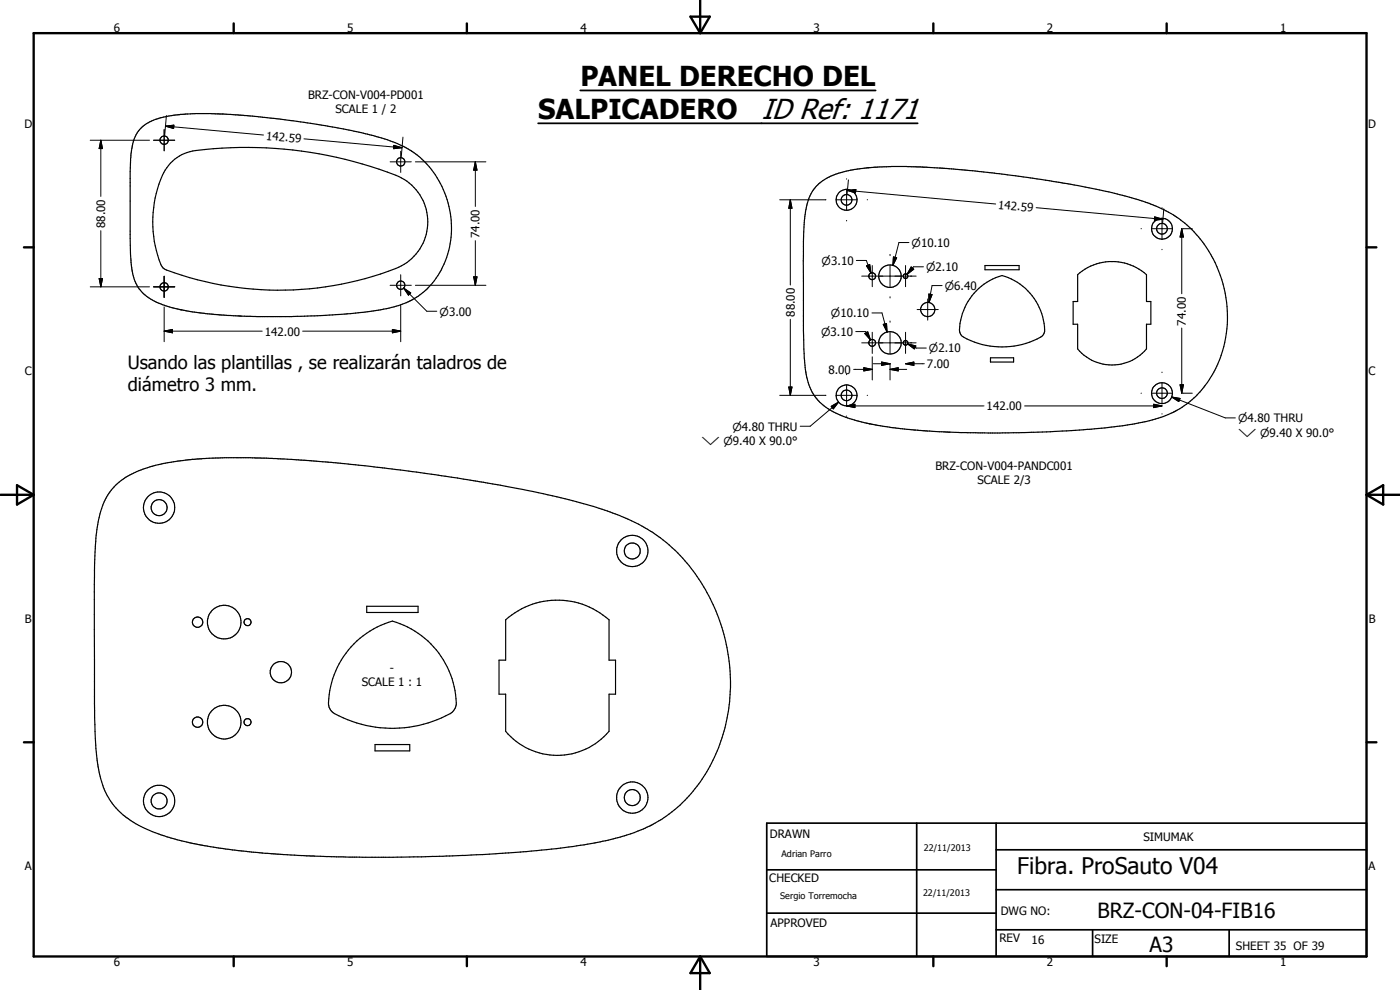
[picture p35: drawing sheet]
<svg xmlns="http://www.w3.org/2000/svg" width="420mm" height="297mm" viewBox="0 0 420 297" stroke-linecap="round" stroke-linejoin="round" font-family="sans-serif">
<defs><g id="words">
<text font-size="8.7" x="228.6" y="35.7">ID Ref: 1171</text>
<g font-size="8.2">
<text x="174.2" y="25.8">PANEL DERECHO DEL</text>
<text x="161.5" y="35.7">SALPICADERO</text>
</g>
<text font-size="6.9" x="305.3" y="262.2">Fibra. ProSauto V04</text>
<g font-size="6.3">
<text x="329.4" y="275.4">BRZ-CON-04-FIB16</text>
<text x="345" y="285.6">A3</text>
</g>
<g font-size="5.5">
<text x="38.3" y="110.7">Usando las plantillas , se realizarán taladros de</text>
<text x="38.3" y="117.2">diámetro 3 mm.</text>
</g>
<g font-size="3.5">
<text x="34.2" y="9.6">6</text>
<text x="104.2" y="9.6">5</text>
<text x="174.2" y="9.6">4</text>
<text x="244.2" y="9.6">3</text>
<text x="314.2" y="9.6">2</text>
<text x="384.2" y="9.6">1</text>
<text x="92.4" y="29.8">BRZ-CON-V004-PD001</text>
<text x="100.7" y="34">SCALE 1 / 2</text>
<text x="7.3" y="38.4">D</text>
<text x="79.8" y="41.9" transform="rotate(5 79.8 41.9)">142.59</text>
<text x="410.6" y="38.4">D</text>
<text x="299.5" y="62.6" transform="rotate(5 299.5 62.6)">142.59</text>
<text x="31.6" y="68.5" transform="rotate(-90 31.6 68.5)">88.00</text>
<text x="143.9" y="71.5" transform="rotate(-90 143.9 71.5)">74.00</text>
<text x="238.5" y="95" transform="rotate(-90 238.5 95)">88.00</text>
<text x="79.5" y="100.7">142.00</text>
<text x="355.9" y="97.7" transform="rotate(-90 355.9 97.7)">74.00</text>
<text x="7.4" y="112.6">C</text>
<text x="248.6" y="112.1">8.00</text>
<text x="278.2" y="110.4">7.00</text>
<text x="410.7" y="112.6">C</text>
<text x="296.1" y="123.1">142.00</text>
<text x="280.7" y="141.1">BRZ-CON-V004-PANDC001</text>
<text x="293.3" y="145.3">SCALE 2/3</text>
<text x="7.4" y="186.9">B</text>
<text x="410.8" y="186.9">B</text>
<text x="117" y="201.6">-</text>
<text x="108.6" y="205.8">SCALE 1 : 1</text>
<text x="231" y="251.5">DRAWN</text>
<text x="343.1" y="252.3">SIMUMAK</text>
<text x="7.4" y="261.1">A</text>
<text x="410.7" y="261.1">A</text>
<text x="230.9" y="264.6">CHECKED</text>
<text x="300.3" y="274.5">DWG NO:</text>
<text x="231.3" y="278.3">APPROVED</text>
<text x="299.9" y="282.6">REV</text>
<text x="309.6" y="283.3">16</text>
<text x="328.5" y="283.1">SIZE</text>
<text x="370.9" y="285.1">SHEET 35 OF 39</text>
<text x="34.2" y="289.9">6</text>
<text x="104.2" y="289.9">5</text>
<text x="174.2" y="289.9">4</text>
<text x="244.2" y="289.9">3</text>
<text x="314.2" y="289.9">2</text>
<text x="384.2" y="289.9">1</text>
</g>
<g font-size="3.3">
<text x="273.6" y="74">n10.10</text>
<text x="246.6" y="79.4">n3.10</text>
<text x="277.9" y="81.3">n2.10</text>
<text x="283.5" y="87">n6.40</text>
<text x="131.9" y="94.7">n3.00</text>
<text x="249.4" y="95.2">n10.10</text>
<text x="246.4" y="100.8">n3.10</text>
<text x="278.8" y="105.7">n2.10</text>
<text x="219.8" y="129.2">n4.80 THRU</text>
<text x="371.5" y="126.7">n4.80 THRU</text>
<text x="371.5" y="131.1">w n9.40 X 90.0°</text>
<text x="210.5" y="133.6">w n9.40 X 90.0°</text>
</g>
<g font-size="2.7">
<text x="234.5" y="257.1">Adrian Parro</text>
<text x="277.2" y="255.3">22/11/2013</text>
<text x="234.1" y="269.7">Sergio Torremocha</text>
<text x="277" y="268.7">22/11/2013</text>
</g>
</g></defs>
<g fill="none" stroke="#000" stroke-width=".35">
<path d="M41.9 38.9a15.9 15.9 0 0 1 9.7-4.2l7.2-.6 8.2 .1 5.9 .4 18.3 2.1 15 2.7a53.5 53.5 0 0 1 17.3 5.9 27.8 27.8 0 0 1 6.3 39.6 23.8 23.8 0 0 1-15.6 8.1 167.7 167.7 0 0 1-20.8 1.8l-5.9 .2-15-.1-10.7-.8-7.6-1.2a21.6 21.6 0 0 1-11.8-5.4 14.4 14.4 0 0 1-3.1-9.3l-.2-6.7 .1-23.4a16.3 16.3 0 0 1 2.7-9.2zM51.1 49a13.9 13.9 0 0 1 10.3-4.1 122.3 122.3 0 0 1 59.1 8.5 15 15 0 0 1 7.8 14.1 15 15 0 0 1-9.5 13.1 96.4 96.4 0 0 1-69.5 0l-.4-.2a27.6 27.6 0 0 1-3-12.3 31.9 31.9 0 0 1 4.2-17.8zM245.1 55.8a21.3 21.3 0 0 1 12.7-5.1l6.3-.6 7.9-.1 10.3 .4 9.6 .8 12.9 1.5 13.3 2 14.7 2.9 5.5 1.4a42.1 42.1 0 0 1 19.5 10 36.6 36.6 0 0 1 4.6 45.8 29.2 29.2 0 0 1-20.1 12l-3.2 .6a226.1 226.1 0 0 1-25 2.2l-14 .3-15.5-.2-12.4-.9-10.3-1.5a36.6 36.6 0 0 1-14.5-5.5 16.6 16.6 0 0 1-5.9-13l-.4-9.6v-20.9l.2-10.9a20 20 0 0 1 3.2-10.9zM295.6 79.7h10.2v1.2h-10.2zM293 87.2a17.2 17.2 0 0 1 7.7-4.5 17.4 17.4 0 0 1 12.7 17l-.3 .7a15.7 15.7 0 0 1-8.8 3.4 23.3 23.3 0 0 1-15.7-3.1l-.4-.6a13.6 13.6 0 0 1 2.9-10.5zM323.4 82.4a15.4 15.4 0 0 1 20.7 0v8.1h1.3v6.8h-1.3v7.4a13.5 13.5 0 0 1-20.7 0v-7.4h-1.3v-6.8h1.3zM297.3 107.4h6.9v1.2h-6.9zM34.7 145.6a29.7 29.7 0 0 1 16-6.8l6.9-1 9.8-.5 12.6 .2 9.6 .5 12.5 1 18.1 2 17.1 2.4 10.6 1.8a237.9 237.9 0 0 1 33.6 7.9 50.6 50.6 0 0 1 31.2 25.6 53.8 53.8 0 0 1-3 56.5 42.6 42.6 0 0 1-26.4 16.7l-1.6 .4a183.6 183.6 0 0 1-25.5 3.4l-16.6 1-13.1 .4-17.6 .1-10.9-.2-12.8-.6-9.7-.7-10-1.3-9.5-1.8a46.5 46.5 0 0 1-19-8 23.9 23.9 0 0 1-7.8-16.4l-.4-3.6-.4-9.3-.1-39.9a88.9 88.9 0 0 1 1.7-21.2 17.8 17.8 0 0 1 3.8-7.6zM107.1 192.3a27 27 0 0 1 10.7-5.9 26.2 26.2 0 0 1 19.1 25.4l-.6 1.1a4.4 4.4 0 0 1-2.5 1.9 35.9 35.9 0 0 1-34.1-1.2l-.7-1a8.2 8.2 0 0 1 0-5.4 26.8 26.8 0 0 1 8.1-14.9zM110.1 181.9h15.4v1.9h-15.4zM151.8 186a23.3 23.3 0 0 1 31 0v12.1h1.9v10.2h-1.9v11.1a20.2 20.2 0 0 1-31 0v-11.1h-2v-10.2h2zM112.6 223.4h10.4v1.9h-10.4z"/>
<circle cx="49.3" cy="42" r="1.26"/>
<circle cx="120.3" cy="48.6" r="1.26"/>
<circle cx="254.1" cy="60" r="3.1"/>
<circle cx="254.1" cy="60" r="1.6"/>
<circle cx="348.7" cy="68.6" r="1.6"/>
<circle cx="348.7" cy="68.6" r="3.1"/>
<circle cx="49.3" cy="86.1" r="1.26"/>
<circle cx="120.3" cy="85.6" r="1.26"/>
<circle cx="261.8" cy="82.9" r="1.04"/>
<circle cx="267.1" cy="82.9" r="3.4"/>
<circle cx="271.8" cy="82.9" r=".7"/>
<circle cx="278.4" cy="92.9" r="2.13"/>
<circle cx="254.1" cy="118.6" r="3.1"/>
<circle cx="254.1" cy="118.6" r="1.6"/>
<circle cx="261.8" cy="102.9" r="1.03"/>
<circle cx="267.1" cy="102.9" r="3.4"/>
<circle cx="271.8" cy="102.9" r=".69"/>
<circle cx="348.7" cy="118" r="3.1"/>
<circle cx="348.7" cy="117.9" r="1.61"/>
<circle cx="47.8" cy="152.3" r="2.41"/>
<circle cx="47.8" cy="152.3" r="4.7"/>
<circle cx="189.7" cy="165.3" r="2.41"/>
<circle cx="189.7" cy="165.3" r="4.7"/>
<circle cx="59.3" cy="186.7" r="1.55"/>
<circle cx="67.3" cy="186.7" r="5.1"/>
<circle cx="74.3" cy="186.7" r="1.03"/>
<circle cx="59.3" cy="216.7" r="1.56"/>
<circle cx="67.3" cy="216.7" r="5.1"/>
<circle cx="74.3" cy="216.7" r="1.06"/>
<circle cx="84.3" cy="201.7" r="3.2"/>
<circle cx="189.7" cy="239.3" r="4.7"/>
<circle cx="189.8" cy="239.3" r="2.42"/>
<circle cx="47.7" cy="240.3" r="2.4"/>
<circle cx="47.8" cy="240.3" r="4.7"/>
</g>
<g fill="none" stroke="#000" stroke-width=".71">
<path d="M10.1 9.9h400v277.1h-400zM70.1 7v2.9M140.1 7v2.9M207.2 5h5.8l-2.9 4.9zM210.1 0v9.9M280.1 7v2.9M350.1 7v2.9M7.2 74.2h2.9M410.1 74.2h3M.1 148.5h10M5.1 145.6l5 2.9-5 2.9zM410.1 148.5h10"/>
<path d="M410.1 148.5l5-2.9v5.8zM7.2 222.7h2.9M410.1 222.7h3M70.1 287v2.9M140.1 287v2.9M210.1 287v10M210.1 287l2.9 5h-5.8zM280.1 287v2.9M350.1 287v2.9"/>
</g>
<path d="M230.1 247h180v40h-180zM275.1 247v40M298.9 255h111.2M298.9 247v40M230.1 274h68.8M230.1 261h68.8M298.9 279h111.2M298.9 267h111.2M327.9 279v8M368.9 279v8" fill="none" stroke="#000" stroke-width=".51"/>
<path d="M161.5 37h113.9M174.1 27.1h88.7" fill="none" stroke="#000" stroke-width=".53"/>
<g fill="none" stroke="#000" stroke-width=".3">
<path d="M49.3 38.9v6.4M49.6 37.8l2.6-.3-.1 1.1zM49.6 37.8l29.5 2.7M49.9 34.7l-.5 5.8M27.1 42.1h17.8M30.3 42.1l.5 2.5h-1.1zM30.3 42.1v16.8M46.1 42.1h6.3M91.2 41.7l29.4 2.6M117.1 48.6h6.3M118.2 43.6l2.4 .7-2.5 .3zM120.3 45.4v6.3"/>
<path d="M120.9 41.1l-.5 5.9M124.7 48.6h21.1M142.7 48.6l.5 2.5h-1.1zM142.7 48.6v13.3M234 59.9h13.9M237.2 59.9l.5 2.6h-1zM237.2 59.9v25.6M250.9 59.9h6.3M254.1 53.6v.2M254.1 56.8v6.3M254.3 57.1l2.6-.2-.2 1zM254.3 57.1l44.5 4.1"/>
<path d="M254.6 54l-.4 4.4M260.3 59.9h.1M30.3 69.2v16.9M142.7 72.2v13.4M254.1 66.1v.2M257 78.1h3l1.4 3.8M260 79.8l1-.4 .4 2.5zM261.8 79.7v6.3M267.1 76.3v.4M267.1 79.7v6.3M268.1 77.1l1 .2-1.1 2.3zM271.8 79.7v6.3"/>
<path d="M272.8 72.8h-3l-1.8 6.8M311 62.3l38 3.5M342.4 68.6h.1M345.6 68.6h6.3M346.5 65.1l2.5 .7-2.6 .3zM348.7 62.3v.2M348.7 65.4v6.4M348.7 74.8v.1M349.3 62.7l-.4 4.4M354.7 68.6l.5 2.5h-1.1zM354.7 68.6v19.5M354.9 68.6h2.9"/>
<path d="M27.1 86.1h17.8M29.7 83.6h1.1l-.5 2.5zM46.1 86.1h6.3M49.3 99.4l2.5-.6v1.1zM49.3 82.9v6.3M49.3 92.1v10.4M49.3 99.4h29.4M90.8 99.4h29.5M117.1 85.6h6.3M117.8 98.8l2.5 .6-2.5 .5zM120.3 82.4v6.4M120.3 91.6v10.9"/>
<path d="M121.1 86.4l2.2 1.5-.7 .7zM121.1 86.4l7 7h3M124.7 85.6h21.1M142.1 83.1h1.1l-.5 2.5zM237.2 95.8v22.8M256.8 99.5h3l1.4 2.5M258.6 82.8h16.3M261.7 93.9h3l1.5 5.7M261.8 99.7v6.3M265.1 97.3l1-.2 .1 2.5zM267.1 89v.4M267.1 96.3v.4"/>
<path d="M267.1 99.7v6.3M271.8 99.7v6.3M273.5 80.1l.7 .7-2 1.5zM275.2 92.9h6.4M277.1 80.1h-3l-1.9 2.2M278.4 89.7v6.4M278.8 88.2l.9 .2-.9 2.4zM282.7 85.7h-3l-.9 5.1M354.7 98.4v19.6M234 118.6h13.9M236.7 116.1h1l-.5 2.5zM250.9 118.6h6.3"/>
<path d="M254.1 112.3v.1M254.1 115.4v6.4M256.2 110.8h5.6M258.6 102.9h16.3M259.2 110.3l2.6 .5-2.6 .5zM259.5 100.1l.9-.5 .8 2.4zM260.3 118.6h.1M261.8 107.1v6.9M262.1 109.1h5M264.6 108.6l2.5 .5-2.5 .5zM267.1 110.8l2.5-.5v1zM267.1 109.1v4.9"/>
<path d="M267.1 110.8h5M271.8 109.1l2.5-.5v1zM271.8 109.1h5.6M272.4 103.2l2.5 .6-.5 .9zM272.4 103.2l2.6 1.2h3M342.4 118h.1M345.6 118h6.3M348.7 111.6v.2M348.7 114.8v6.4M351.7 119.1l2.4 .4-.3 1zM351.7 119.1l16 6.3h3M354.1 115.4h1.1l-.5 2.6z"/>
<path d="M354.9 118h2.9M249.5 121.9l2.2-1.3-1.6 2.1zM251.7 120.6l-8.5 7.3h-3.1M254.1 121.8l2.5-.5v1zM254.1 124.8v.1M254.1 121.8h41.2M307.5 121.8h41.2M346.2 121.3l2.5 .5-2.5 .5zM348.7 124.1v.1"/>
</g>
<g fill="#000">
<path d="M49.6 37.8l2.6-.3-.1 1.1zM30.3 42.1l.5 2.5h-1.1zM118.2 43.6l2.4 .7-2.5 .3zM142.7 48.6l.5 2.5h-1.1zM254.3 57.1l2.6-.2-.2 1zM237.2 59.9l.5 2.6h-1zM260 79.8l1-.4 .4 2.5zM268.1 77.1l1 .2-1.1 2.3zM346.5 65.1l2.5 .7-2.6 .3zM354.7 68.6l.5 2.5h-1.1zM29.7 83.6h1.1l-.5 2.5zM49.3 99.4l2.5-.6v1.1z"/>
<path d="M117.8 98.8l2.5 .6-2.5 .5zM121.1 86.4l2.2 1.5-.7 .7zM142.1 83.1h1.1l-.5 2.5zM265.1 97.3l1-.2 .1 2.5zM273.5 80.1l.7 .7-2 1.5zM278.8 88.2l.9 .2-.9 2.4zM236.7 116.1h1l-.5 2.5zM259.2 110.3l2.6 .5-2.6 .5zM259.5 100.1l.9-.5 .8 2.4zM264.6 108.6l2.5 .5-2.5 .5zM267.1 110.8l2.5-.5v1zM271.8 109.1l2.5-.5v1z"/>
<path d="M272.4 103.2l2.5 .6-.5 .9zM351.7 119.1l2.4 .4-.3 1zM354.1 115.4h1.1l-.5 2.6zM249.5 121.9l2.2-1.3-1.6 2.1zM254.1 121.8l2.5-.5v1zM346.2 121.3l2.5 .5-2.5 .5z"/>
</g>
<use href="#words"/>
</svg>
